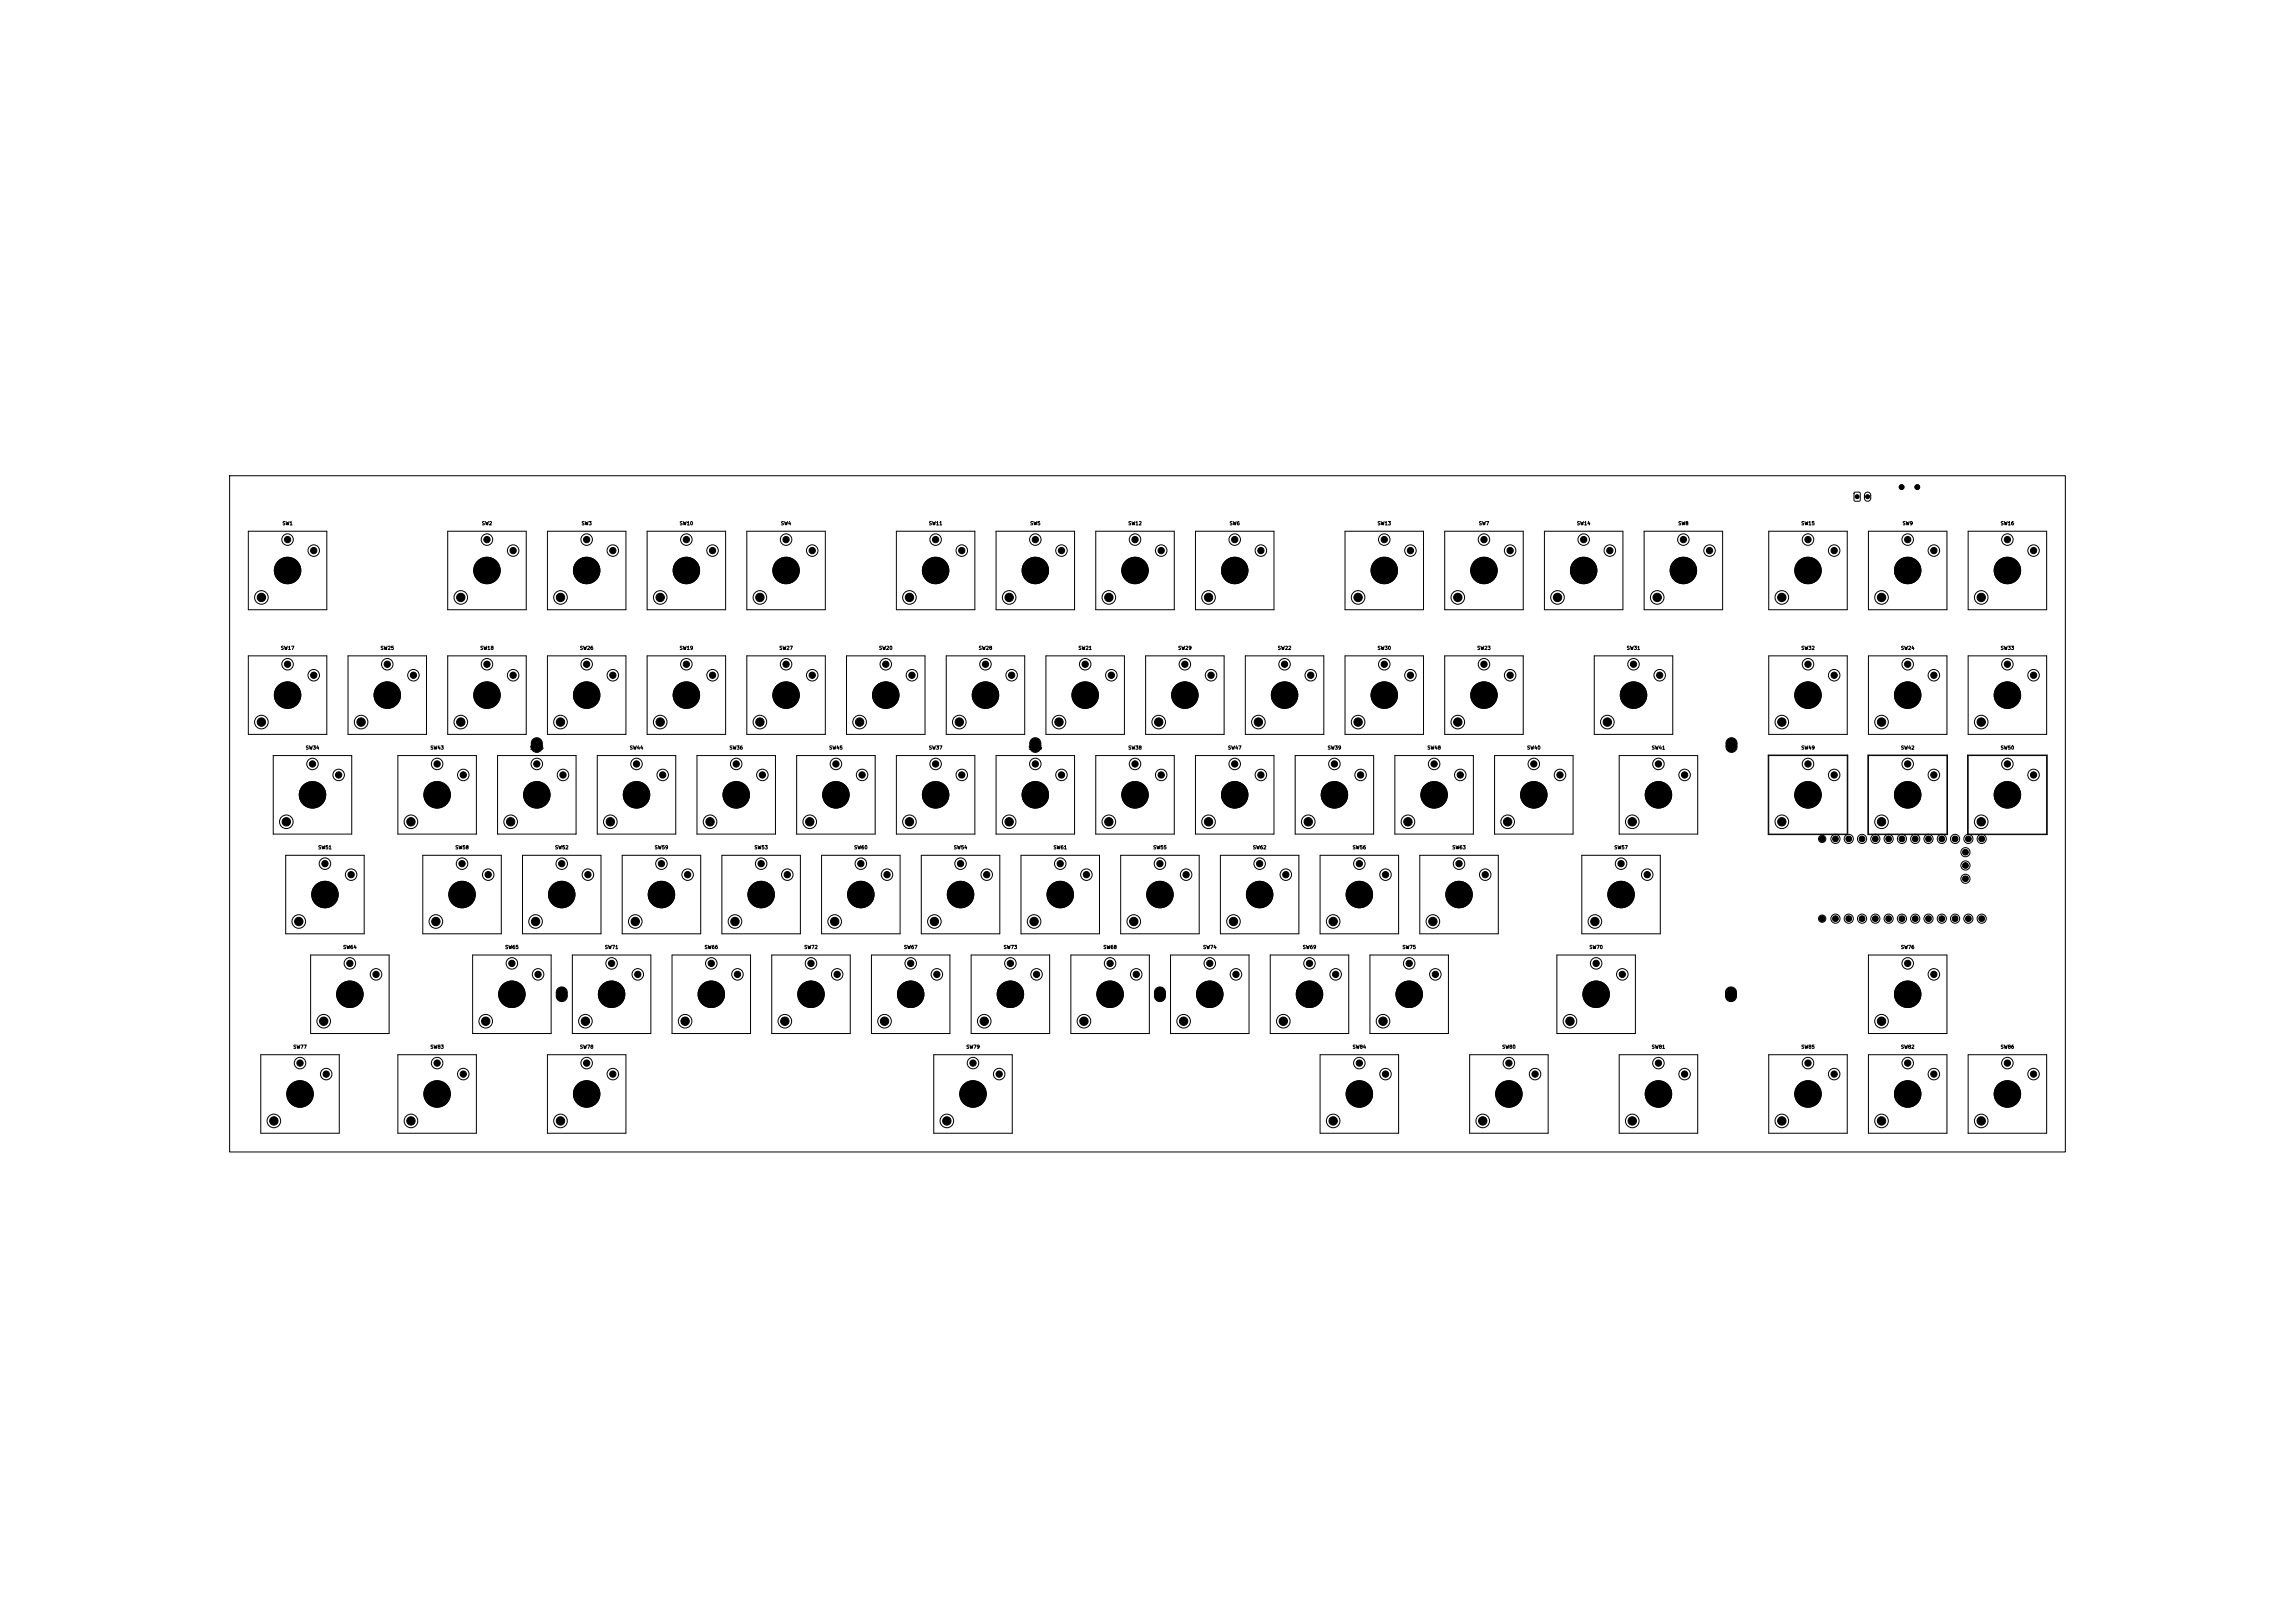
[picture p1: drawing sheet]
<svg xmlns="http://www.w3.org/2000/svg" width="297mm" height="210mm" viewBox="0 0 297 210" stroke-linecap="round" stroke-linejoin="round" font-family="sans-serif">
<defs><g id="words">
<g font-size=".5">
<text x="36.9" y="70.2">1</text>
<text x="40.3" y="71.6">2</text>
<text x="62.7" y="70.2">1</text>
<text x="66.1" y="71.6">2</text>
<text x="75.6" y="70.2">1</text>
<text x="79" y="71.6">2</text>
<text x="88.5" y="70.2">1</text>
<text x="91.9" y="71.6">2</text>
<text x="101.4" y="70.2">1</text>
<text x="104.8" y="71.6">2</text>
<text x="120.8" y="70.2">1</text>
<text x="124.2" y="71.6">2</text>
<text x="133.7" y="70.2">1</text>
<text x="137.1" y="71.6">2</text>
<text x="146.6" y="70.2">1</text>
<text x="150" y="71.6">2</text>
<text x="159.5" y="70.2">1</text>
<text x="162.9" y="71.6">2</text>
<text x="178.9" y="70.2">1</text>
<text x="182.2" y="71.6">2</text>
<text x="191.8" y="70.2">1</text>
<text x="195.1" y="71.6">2</text>
<text x="204.7" y="70.2">1</text>
<text x="208" y="71.6">2</text>
<text x="217.6" y="70.2">1</text>
<text x="220.9" y="71.6">2</text>
<text x="233.7" y="70.2">1</text>
<text x="237.1" y="71.6">2</text>
<text x="246.6" y="70.2">1</text>
<text x="250" y="71.6">2</text>
<text x="259.5" y="70.2">1</text>
<text x="262.9" y="71.6">2</text>
<text x="36.9" y="86.3">1</text>
<text x="40.3" y="87.7">2</text>
<text x="49.8" y="86.3">1</text>
<text x="53.2" y="87.7">2</text>
<text x="62.7" y="86.3">1</text>
<text x="66.1" y="87.7">2</text>
<text x="75.6" y="86.3">1</text>
<text x="79" y="87.7">2</text>
<text x="88.5" y="86.3">1</text>
<text x="91.9" y="87.7">2</text>
<text x="101.4" y="86.3">1</text>
<text x="104.8" y="87.7">2</text>
<text x="114.3" y="86.3">1</text>
<text x="117.7" y="87.7">2</text>
<text x="127.2" y="86.3">1</text>
<text x="130.6" y="87.7">2</text>
<text x="140.1" y="86.3">1</text>
<text x="143.5" y="87.7">2</text>
<text x="153.1" y="86.3">1</text>
<text x="156.4" y="87.7">2</text>
<text x="166" y="86.3">1</text>
<text x="169.3" y="87.7">2</text>
<text x="178.9" y="86.3">1</text>
<text x="182.2" y="87.7">2</text>
<text x="191.8" y="86.3">1</text>
<text x="195.1" y="87.7">2</text>
<text x="211.1" y="86.3">1</text>
<text x="214.5" y="87.7">2</text>
<text x="233.7" y="86.3">1</text>
<text x="237.1" y="87.7">2</text>
<text x="246.6" y="86.3">1</text>
<text x="250" y="87.7">2</text>
<text x="259.5" y="86.3">1</text>
<text x="262.9" y="87.7">2</text>
<text x="40.2" y="99.2">1</text>
<text x="43.5" y="100.7">2</text>
<text x="56.3" y="99.2">1</text>
<text x="59.7" y="100.7">2</text>
<text x="69.2" y="99.2">1</text>
<text x="72.6" y="100.7">2</text>
<text x="82.1" y="99.2">1</text>
<text x="85.5" y="100.7">2</text>
<text x="95" y="99.2">1</text>
<text x="98.4" y="100.7">2</text>
<text x="107.9" y="99.2">1</text>
<text x="111.3" y="100.7">2</text>
<text x="120.8" y="99.2">1</text>
<text x="124.2" y="100.7">2</text>
<text x="133.7" y="99.2">1</text>
<text x="137.1" y="100.7">2</text>
<text x="146.6" y="99.2">1</text>
<text x="150" y="100.7">2</text>
<text x="159.5" y="99.2">1</text>
<text x="162.9" y="100.7">2</text>
<text x="172.4" y="99.2">1</text>
<text x="175.8" y="100.7">2</text>
<text x="185.3" y="99.2">1</text>
<text x="188.7" y="100.7">2</text>
<text x="198.2" y="99.2">1</text>
<text x="201.6" y="100.7">2</text>
<text x="214.3" y="99.2">1</text>
<text x="217.7" y="100.7">2</text>
<text x="233.7" y="99.2">1</text>
<text x="237.1" y="100.7">2</text>
<text x="246.6" y="99.2">1</text>
<text x="250" y="100.7">2</text>
<text x="259.5" y="99.2">1</text>
<text x="262.9" y="100.7">2</text>
<text x="41.8" y="112.1">1</text>
<text x="45.2" y="113.6">2</text>
<text x="59.5" y="112.1">1</text>
<text x="62.9" y="113.6">2</text>
<text x="72.4" y="112.1">1</text>
<text x="75.8" y="113.6">2</text>
<text x="85.3" y="112.1">1</text>
<text x="88.7" y="113.6">2</text>
<text x="98.2" y="112.1">1</text>
<text x="101.6" y="113.6">2</text>
<text x="111.1" y="112.1">1</text>
<text x="114.5" y="113.6">2</text>
<text x="124" y="112.1">1</text>
<text x="127.4" y="113.6">2</text>
<text x="136.9" y="112.1">1</text>
<text x="140.3" y="113.6">2</text>
<text x="149.8" y="112.1">1</text>
<text x="153.2" y="113.6">2</text>
<text x="162.7" y="112.1">1</text>
<text x="166.1" y="113.6">2</text>
<text x="175.6" y="112.1">1</text>
<text x="179" y="113.6">2</text>
<text x="188.5" y="112.1">1</text>
<text x="191.9" y="113.6">2</text>
<text x="209.5" y="112.1">1</text>
<text x="212.9" y="113.6">2</text>
<text x="45" y="125">1</text>
<text x="66" y="125">1</text>
<text x="78.9" y="125">1</text>
<text x="91.8" y="125">1</text>
<text x="104.7" y="125">1</text>
<text x="117.6" y="125">1</text>
<text x="130.5" y="125">1</text>
<text x="143.4" y="125">1</text>
<text x="156.3" y="125">1</text>
<text x="169.2" y="125">1</text>
<text x="182.1" y="125">1</text>
<text x="206.3" y="125">1</text>
<text x="246.6" y="125">1</text>
<text x="48.4" y="126.5">2</text>
<text x="69.3" y="126.5">2</text>
<text x="82.2" y="126.5">2</text>
<text x="95.2" y="126.5">2</text>
<text x="108.1" y="126.5">2</text>
<text x="121" y="126.5">2</text>
<text x="133.9" y="126.5">2</text>
<text x="146.8" y="126.5">2</text>
<text x="159.7" y="126.5">2</text>
<text x="172.6" y="126.5">2</text>
<text x="185.5" y="126.5">2</text>
<text x="209.7" y="126.5">2</text>
<text x="250" y="126.5">2</text>
<text x="38.5" y="137.9">1</text>
<text x="56.3" y="137.9">1</text>
<text x="75.6" y="137.9">1</text>
<text x="125.6" y="137.9">1</text>
<text x="175.6" y="137.9">1</text>
<text x="195" y="137.9">1</text>
<text x="214.3" y="137.9">1</text>
<text x="233.7" y="137.9">1</text>
<text x="246.6" y="137.9">1</text>
<text x="259.5" y="137.9">1</text>
<text x="41.9" y="139.4">2</text>
<text x="59.7" y="139.4">2</text>
<text x="79" y="139.4">2</text>
<text x="129" y="139.4">2</text>
<text x="179" y="139.4">2</text>
<text x="198.4" y="139.4">2</text>
<text x="217.7" y="139.4">2</text>
<text x="237.1" y="139.4">2</text>
<text x="250" y="139.4">2</text>
<text x="262.9" y="139.4">2</text>
</g>
<g font-size=".4">
<text x="240.6" y="64.5" transform="rotate(-90 240.6 64.5)">1</text>
<text x="242" y="64.5" transform="rotate(-90 242 64.5)">2</text>
<text x="36.5" y="68.1">SW1</text>
<text x="62.3" y="68.1">SW2</text>
<text x="75.2" y="68.1">SW3</text>
<text x="87.9" y="68.1">SW10</text>
<text x="101" y="68.1">SW4</text>
<text x="120.2" y="68.1">SW11</text>
<text x="133.3" y="68.1">SW5</text>
<text x="146" y="68.1">SW12</text>
<text x="159.1" y="68.1">SW6</text>
<text x="178.2" y="68.1">SW13</text>
<text x="191.3" y="68.1">SW7</text>
<text x="204" y="68.1">SW14</text>
<text x="217.1" y="68.1">SW8</text>
<text x="233.1" y="68.1">SW15</text>
<text x="246.2" y="68.1">SW9</text>
<text x="258.9" y="68.1">SW16</text>
<text x="36.3" y="84.2">SW17</text>
<text x="49.2" y="84.2">SW25</text>
<text x="62.1" y="84.2">SW18</text>
<text x="75" y="84.2">SW26</text>
<text x="87.9" y="84.2">SW19</text>
<text x="100.8" y="84.2">SW27</text>
<text x="113.7" y="84.2">SW20</text>
<text x="126.6" y="84.2">SW28</text>
<text x="139.5" y="84.2">SW21</text>
<text x="152.4" y="84.2">SW29</text>
<text x="165.3" y="84.2">SW22</text>
<text x="178.2" y="84.2">SW30</text>
<text x="191.1" y="84.2">SW23</text>
<text x="210.5" y="84.2">SW31</text>
<text x="233.1" y="84.2">SW32</text>
<text x="246" y="84.2">SW24</text>
<text x="258.9" y="84.2">SW33</text>
<text x="39.5" y="97.1">SW34</text>
<text x="55.6" y="97.1">SW43</text>
<text x="68.5" y="97.1">SW35</text>
<text x="81.4" y="97.1">SW44</text>
<text x="94.4" y="97.1">SW36</text>
<text x="107.3" y="97.1">SW45</text>
<text x="120.2" y="97.1">SW37</text>
<text x="133.1" y="97.1">SW46</text>
<text x="146" y="97.1">SW38</text>
<text x="158.9" y="97.1">SW47</text>
<text x="171.8" y="97.1">SW39</text>
<text x="184.7" y="97.1">SW48</text>
<text x="197.6" y="97.1">SW40</text>
<text x="213.7" y="97.1">SW41</text>
<text x="233.1" y="97.1">SW49</text>
<text x="246" y="97.1">SW42</text>
<text x="258.9" y="97.1">SW50</text>
<text x="41.1" y="110">SW51</text>
<text x="58.9" y="110">SW58</text>
<text x="71.8" y="110">SW52</text>
<text x="84.7" y="110">SW59</text>
<text x="97.6" y="110">SW53</text>
<text x="110.5" y="110">SW60</text>
<text x="123.4" y="110">SW54</text>
<text x="136.3" y="110">SW61</text>
<text x="149.2" y="110">SW55</text>
<text x="162.1" y="110">SW62</text>
<text x="175" y="110">SW56</text>
<text x="187.9" y="110">SW63</text>
<text x="208.9" y="110">SW57</text>
<text x="237.3" y="108.9">1</text>
<text x="239" y="108.9">2</text>
<text x="240.7" y="108.9">3</text>
<text x="242.5" y="108.9">4</text>
<text x="244.2" y="108.9">5</text>
<text x="245.9" y="108.9">6</text>
<text x="247.6" y="108.9">7</text>
<text x="249.3" y="108.9">8</text>
<text x="251.1" y="108.9">9</text>
<text x="252.6" y="108.9">10</text>
<text x="253.9" y="110.6">25</text>
<text x="253.9" y="112.3">26</text>
<text x="254.3" y="108.9">11</text>
<text x="256" y="108.9">12</text>
<text x="237.1" y="119.2">24</text>
<text x="238.8" y="119.2">23</text>
<text x="240.6" y="119.2">22</text>
<text x="242.3" y="119.2">21</text>
<text x="244" y="119.2">20</text>
<text x="245.7" y="119.2">19</text>
<text x="247.4" y="119.2">18</text>
<text x="249.2" y="119.2">17</text>
<text x="250.9" y="119.2">16</text>
<text x="252.6" y="119.2">15</text>
<text x="253.9" y="114">27</text>
<text x="254.3" y="119.2">14</text>
<text x="256" y="119.2">13</text>
<text x="44.4" y="122.9">SW64</text>
<text x="65.3" y="122.9">SW65</text>
<text x="78.2" y="122.9">SW71</text>
<text x="91.1" y="122.9">SW66</text>
<text x="104" y="122.9">SW72</text>
<text x="116.9" y="122.9">SW67</text>
<text x="129.8" y="122.9">SW73</text>
<text x="142.7" y="122.9">SW68</text>
<text x="155.6" y="122.9">SW74</text>
<text x="168.5" y="122.9">SW69</text>
<text x="181.4" y="122.9">SW75</text>
<text x="205.6" y="122.9">SW70</text>
<text x="246" y="122.9">SW76</text>
<text x="37.9" y="135.8">SW77</text>
<text x="55.6" y="135.8">SW83</text>
<text x="75" y="135.8">SW78</text>
<text x="125" y="135.8">SW79</text>
<text x="175" y="135.8">SW84</text>
<text x="194.3" y="135.8">SW80</text>
<text x="213.7" y="135.8">SW81</text>
<text x="233.1" y="135.8">SW85</text>
<text x="246" y="135.8">SW82</text>
<text x="258.9" y="135.8">SW86</text>
</g>
<g font-size=".3">
<text x="235.5" y="108.8">28</text>
<text x="235.5" y="119.1">29</text>
</g>
</g></defs>
<g fill="none" stroke="#000" stroke-width=".13">
<path d="M29.7 61.6h237.6v87.5h-237.6zM32.1 68.7h10.2v10.2h-10.2zM57.9 68.7h10.2v10.2h-10.2zM70.8 68.7h10.2v10.2h-10.2zM83.7 68.7h10.2v10.2h-10.2zM96.6 68.7h10.2v10.2h-10.2zM116 68.7h10.2v10.2h-10.2zM128.9 68.7h10.2v10.2h-10.2zM141.8 68.7h10.2v10.2h-10.2zM154.7 68.7h10.2v10.2h-10.2zM174.1 68.7h10.1v10.2h-10.1zM187 68.7h10.1v10.2h-10.1z"/>
<path d="M199.9 68.7h10.1v10.2h-10.1zM212.8 68.7h10.1v10.2h-10.1zM228.9 68.7h10.2v10.2h-10.2zM240 63.7h.6l.1 .1v.9l-.1 .1-.5 .1-.2-.1zM241.4 63.8l.4-.1 .3 .2v.6l-.2 .3h-.3l-.3-.2v-.6zM241.8 68.7h10.2v10.2h-10.2zM254.7 68.7h10.2v10.2h-10.2zM32.1 84.9h10.2v10.1h-10.2zM35.4 97.8h10.1v10.1h-10.1zM45 84.9h10.2v10.1h-10.2zM51.5 97.8h10.1v10.1h-10.1zM57.9 84.9h10.2v10.1h-10.2z"/>
<path d="M64.4 97.8h10.2v10.1h-10.2zM69 95.7a.71 .71 0 0 1 .7-.2 .71 .71 0 0 1 .5 .7v.4a.71 .71 0 0 1-.7 .8 .71 .71 0 0 1-.7-.8v-.6zM70.8 84.9h10.2v10.1h-10.2zM77.3 97.8h10.2v10.1h-10.2zM83.7 84.9h10.2v10.1h-10.2zM90.2 97.8h10.2v10.1h-10.2zM96.6 84.9h10.2v10.1h-10.2zM103.1 97.8h10.2v10.1h-10.2zM109.5 84.9h10.2v10.1h-10.2zM116 97.8h10.2v10.1h-10.2zM122.5 84.9h10.1v10.1h-10.1zM128.9 97.8h10.2v10.1h-10.2z"/>
<path d="M133.5 95.7a.71 .71 0 0 1 .8-.2 .71 .71 0 0 1 .4 .7v.4a.71 .71 0 0 1-.7 .8 .71 .71 0 0 1-.7-.8v-.6zM135.4 84.9h10.1v10.1h-10.1zM141.8 97.8h10.2v10.1h-10.2zM148.3 84.9h10.1v10.1h-10.1zM154.7 97.8h10.2v10.1h-10.2zM161.2 84.9h10.1v10.1h-10.1zM167.6 97.8h10.2v10.1h-10.2zM174.1 84.9h10.1v10.1h-10.1zM180.5 97.8h10.2v10.1h-10.2zM187 84.9h10.1v10.1h-10.1zM193.4 97.8h10.2v10.1h-10.2zM206.3 84.9h10.2v10.1h-10.2z"/>
<path d="M209.5 97.8h10.2v10.1h-10.2zM223.6 95.7a.71 .71 0 0 1 .8-.2 .71 .71 0 0 1 .4 .7v.4a.71 .71 0 0 1-.7 .8 .71 .71 0 0 1-.7-.8v-.6zM228.8 97.7h10.3v10.3h-10.3zM228.9 97.8h10.2v10.1h-10.2zM228.9 84.9h10.2v10.1h-10.2zM241.7 97.7h10.3v10.3h-10.3zM241.8 97.8h10.2v10.1h-10.2zM241.8 84.9h10.2v10.1h-10.2zM254.6 97.7h10.3v10.3h-10.3zM254.7 97.8h10.2v10.1h-10.2zM254.7 84.9h10.2v10.1h-10.2zM37 110.7h10.1v10.1h-10.1z"/>
<path d="M54.7 110.7h10.2v10.1h-10.2zM67.6 110.7h10.2v10.1h-10.2zM80.5 110.7h10.2v10.1h-10.2zM93.4 110.7h10.2v10.1h-10.2zM106.3 110.7h10.2v10.1h-10.2zM119.2 110.7h10.2v10.1h-10.2zM132.1 110.7h10.2v10.1h-10.2zM145 110.7h10.2v10.1h-10.2zM157.9 110.7h10.2v10.1h-10.2zM170.8 110.7h10.2v10.1h-10.2zM183.7 110.7h10.2v10.1h-10.2zM204.7 110.7h10.2v10.1h-10.2z"/>
<path d="M33.7 136.5h10.2v10.1h-10.2zM40.2 123.6h10.2v10.1h-10.2zM51.5 136.5h10.1v10.1h-10.1zM61.2 123.6h10.1v10.1h-10.1zM70.8 136.5h10.2v10.1h-10.2zM72.2 127.9a.71 .71 0 0 1 .8-.1 .71 .71 0 0 1 .4 .6v.5a.71 .71 0 0 1-.7 .7 .71 .71 0 0 1-.7-.7v-.6zM74.1 123.6h10.1v10.1h-10.1zM87 123.6h10.1v10.1h-10.1zM99.9 123.6h10.1v10.1h-10.1zM112.8 123.6h10.1v10.1h-10.1zM120.8 136.5h10.2v10.1h-10.2zM125.7 123.6h10.1v10.1h-10.1z"/>
<path d="M138.6 123.6h10.1v10.1h-10.1zM149.6 127.9a.71 .71 0 0 1 .8-.1 .71 .71 0 0 1 .4 .6v.5a.71 .71 0 0 1-.7 .7 .71 .71 0 0 1-.7-.7v-.6zM151.5 123.6h10.1v10.1h-10.1zM164.4 123.6h10.1v10.1h-10.1zM170.8 136.5h10.2v10.1h-10.2zM177.3 123.6h10.1v10.1h-10.1zM190.2 136.5h10.1v10.1h-10.1zM201.5 123.6h10.1v10.1h-10.1zM209.5 136.5h10.2v10.1h-10.2zM223.5 127.9a.71 .71 0 0 1 .8-.1 .71 .71 0 0 1 .4 .6v.5a.71 .71 0 0 1-.7 .7 .71 .71 0 0 1-.7-.7v-.6zM228.9 136.5h10.2v10.1h-10.2zM241.8 123.6h10.2v10.1h-10.2z"/>
<path d="M241.8 136.5h10.2v10.1h-10.2zM254.7 136.5h10.2v10.1h-10.2z"/>
<circle cx="33.8" cy="77.3" r=".88"/>
<circle cx="37.2" cy="69.8" r=".74"/>
<circle cx="37.2" cy="73.8" r="1.71"/>
<circle cx="40.6" cy="71.2" r=".75"/>
<circle cx="59.6" cy="77.3" r=".88"/>
<circle cx="63" cy="73.8" r="1.71"/>
<circle cx="63" cy="69.8" r=".74"/>
<circle cx="66.4" cy="71.2" r=".74"/>
<circle cx="72.5" cy="77.3" r=".88"/>
<circle cx="75.9" cy="73.8" r="1.71"/>
<circle cx="75.9" cy="69.8" r=".74"/>
<circle cx="79.3" cy="71.2" r=".74"/>
<circle cx="85.4" cy="77.3" r=".88"/>
<circle cx="88.8" cy="73.8" r="1.71"/>
<circle cx="88.8" cy="69.8" r=".74"/>
<circle cx="92.2" cy="71.2" r=".74"/>
<circle cx="98.3" cy="77.3" r=".88"/>
<circle cx="101.7" cy="69.8" r=".74"/>
<circle cx="101.7" cy="73.8" r="1.71"/>
<circle cx="105.1" cy="71.2" r=".75"/>
<circle cx="117.7" cy="77.3" r=".88"/>
<circle cx="121.1" cy="73.8" r="1.71"/>
<circle cx="121.1" cy="69.8" r=".74"/>
<circle cx="124.5" cy="71.2" r=".74"/>
<circle cx="130.6" cy="77.3" r=".88"/>
<circle cx="134" cy="73.8" r="1.71"/>
<circle cx="134" cy="69.8" r=".74"/>
<circle cx="137.4" cy="71.2" r=".74"/>
<circle cx="143.5" cy="77.3" r=".88"/>
<circle cx="146.9" cy="73.8" r="1.71"/>
<circle cx="146.9" cy="69.8" r=".74"/>
<circle cx="150.3" cy="71.2" r=".74"/>
<circle cx="156.4" cy="77.3" r=".88"/>
<circle cx="159.8" cy="69.8" r=".74"/>
<circle cx="159.8" cy="73.8" r="1.71"/>
<circle cx="163.2" cy="71.2" r=".75"/>
<circle cx="175.8" cy="77.3" r=".88"/>
<circle cx="179.1" cy="73.8" r="1.71"/>
<circle cx="179.1" cy="69.8" r=".74"/>
<circle cx="182.5" cy="71.2" r=".74"/>
<circle cx="188.7" cy="77.3" r=".88"/>
<circle cx="192" cy="73.8" r="1.71"/>
<circle cx="192" cy="69.8" r=".74"/>
<circle cx="195.4" cy="71.2" r=".74"/>
<circle cx="201.6" cy="77.3" r=".88"/>
<circle cx="204.9" cy="73.8" r="1.71"/>
<circle cx="204.9" cy="69.8" r=".74"/>
<circle cx="208.3" cy="71.2" r=".74"/>
<circle cx="214.5" cy="77.3" r=".88"/>
<circle cx="217.8" cy="73.8" r="1.71"/>
<circle cx="217.8" cy="69.8" r=".74"/>
<circle cx="221.2" cy="71.2" r=".74"/>
<circle cx="230.6" cy="77.3" r=".88"/>
<circle cx="234" cy="69.8" r=".74"/>
<circle cx="234" cy="73.8" r="1.71"/>
<circle cx="237.4" cy="71.2" r=".75"/>
<circle cx="243.5" cy="77.3" r=".88"/>
<circle cx="246.1" cy="63" r=".3"/>
<circle cx="246.9" cy="73.8" r="1.71"/>
<circle cx="246.9" cy="69.8" r=".74"/>
<circle cx="248.1" cy="63" r=".3"/>
<circle cx="250.3" cy="71.2" r=".75"/>
<circle cx="256.4" cy="77.3" r=".88"/>
<circle cx="259.8" cy="69.8" r=".75"/>
<circle cx="259.8" cy="73.8" r="1.71"/>
<circle cx="263.2" cy="71.2" r=".75"/>
<circle cx="33.8" cy="93.4" r=".88"/>
<circle cx="37.2" cy="89.9" r="1.71"/>
<circle cx="37.2" cy="85.9" r=".74"/>
<circle cx="40.4" cy="98.9" r=".74"/>
<circle cx="40.6" cy="87.4" r=".75"/>
<circle cx="46.7" cy="93.4" r=".88"/>
<circle cx="50.1" cy="89.9" r="1.71"/>
<circle cx="50.1" cy="85.9" r=".74"/>
<circle cx="53.5" cy="87.4" r=".75"/>
<circle cx="56.6" cy="98.9" r=".75"/>
<circle cx="59.6" cy="93.4" r=".88"/>
<circle cx="63" cy="89.9" r="1.71"/>
<circle cx="63" cy="85.9" r=".74"/>
<circle cx="66.4" cy="87.4" r=".74"/>
<circle cx="69.5" cy="98.9" r=".74"/>
<circle cx="72.5" cy="93.4" r=".88"/>
<circle cx="75.9" cy="89.9" r="1.71"/>
<circle cx="75.9" cy="85.9" r=".74"/>
<circle cx="79.3" cy="87.4" r=".74"/>
<circle cx="82.4" cy="98.9" r=".74"/>
<circle cx="85.4" cy="93.4" r=".88"/>
<circle cx="88.8" cy="89.9" r="1.71"/>
<circle cx="88.8" cy="85.9" r=".75"/>
<circle cx="92.2" cy="87.4" r=".74"/>
<circle cx="95.3" cy="98.9" r=".74"/>
<circle cx="98.3" cy="93.4" r=".88"/>
<circle cx="101.7" cy="85.9" r=".75"/>
<circle cx="101.7" cy="89.9" r="1.71"/>
<circle cx="105.1" cy="87.4" r=".74"/>
<circle cx="108.2" cy="98.9" r=".74"/>
<circle cx="111.2" cy="93.4" r=".88"/>
<circle cx="114.6" cy="85.9" r=".75"/>
<circle cx="114.6" cy="89.9" r="1.71"/>
<circle cx="118" cy="87.4" r=".74"/>
<circle cx="121.1" cy="98.9" r=".74"/>
<circle cx="124.1" cy="93.4" r=".88"/>
<circle cx="127.5" cy="89.9" r="1.71"/>
<circle cx="127.5" cy="85.9" r=".74"/>
<circle cx="130.9" cy="87.4" r=".74"/>
<circle cx="134" cy="98.9" r=".74"/>
<circle cx="137" cy="93.4" r=".88"/>
<circle cx="140.4" cy="89.9" r="1.71"/>
<circle cx="140.4" cy="85.9" r=".74"/>
<circle cx="143.8" cy="87.4" r=".74"/>
<circle cx="146.9" cy="98.9" r=".75"/>
<circle cx="150" cy="93.4" r=".88"/>
<circle cx="153.3" cy="89.9" r="1.71"/>
<circle cx="153.3" cy="85.9" r=".74"/>
<circle cx="156.7" cy="87.4" r=".74"/>
<circle cx="159.8" cy="98.9" r=".75"/>
<circle cx="162.9" cy="93.4" r=".88"/>
<circle cx="166.2" cy="89.9" r="1.71"/>
<circle cx="166.2" cy="85.9" r=".74"/>
<circle cx="169.6" cy="87.4" r=".75"/>
<circle cx="172.7" cy="98.9" r=".75"/>
<circle cx="175.8" cy="93.4" r=".88"/>
<circle cx="179.1" cy="89.9" r="1.71"/>
<circle cx="179.1" cy="85.9" r=".74"/>
<circle cx="182.5" cy="87.4" r=".74"/>
<circle cx="185.6" cy="98.9" r=".74"/>
<circle cx="188.7" cy="93.4" r=".88"/>
<circle cx="192" cy="89.9" r="1.71"/>
<circle cx="192" cy="85.9" r=".74"/>
<circle cx="195.4" cy="87.4" r=".74"/>
<circle cx="198.5" cy="98.9" r=".74"/>
<circle cx="208" cy="93.4" r=".88"/>
<circle cx="211.4" cy="89.9" r="1.71"/>
<circle cx="211.4" cy="85.9" r=".74"/>
<circle cx="214.6" cy="98.9" r=".74"/>
<circle cx="214.8" cy="87.4" r=".74"/>
<circle cx="230.6" cy="93.4" r=".88"/>
<circle cx="234" cy="89.9" r="1.71"/>
<circle cx="234" cy="85.9" r=".74"/>
<circle cx="234" cy="98.9" r=".74"/>
<circle cx="237.4" cy="87.4" r=".74"/>
<circle cx="243.5" cy="93.4" r=".88"/>
<circle cx="246.9" cy="89.9" r="1.71"/>
<circle cx="246.9" cy="85.9" r=".74"/>
<circle cx="246.9" cy="98.9" r=".74"/>
<circle cx="250.3" cy="87.4" r=".74"/>
<circle cx="256.4" cy="93.4" r=".88"/>
<circle cx="259.8" cy="85.9" r=".75"/>
<circle cx="259.8" cy="98.9" r=".75"/>
<circle cx="259.8" cy="89.9" r="1.71"/>
<circle cx="263.2" cy="87.4" r=".75"/>
<circle cx="37.1" cy="106.3" r=".88"/>
<circle cx="38.7" cy="119.2" r=".88"/>
<circle cx="40.4" cy="102.8" r="1.71"/>
<circle cx="42.1" cy="115.8" r="1.71"/>
<circle cx="42.1" cy="111.8" r=".74"/>
<circle cx="43.8" cy="100.3" r=".74"/>
<circle cx="45.4" cy="113.2" r=".75"/>
<circle cx="53.2" cy="106.3" r=".88"/>
<circle cx="56.4" cy="119.2" r=".88"/>
<circle cx="56.6" cy="102.8" r="1.71"/>
<circle cx="59.8" cy="115.8" r="1.71"/>
<circle cx="59.8" cy="111.8" r=".74"/>
<circle cx="60" cy="100.3" r=".74"/>
<circle cx="63.2" cy="113.2" r=".75"/>
<circle cx="66.1" cy="106.3" r=".88"/>
<circle cx="69.3" cy="119.2" r=".88"/>
<circle cx="69.5" cy="102.8" r="1.71"/>
<circle cx="72.7" cy="115.8" r="1.71"/>
<circle cx="72.7" cy="111.8" r=".74"/>
<circle cx="72.9" cy="100.3" r=".74"/>
<circle cx="76.1" cy="113.2" r=".75"/>
<circle cx="79" cy="106.3" r=".88"/>
<circle cx="82.2" cy="119.2" r=".88"/>
<circle cx="82.4" cy="102.8" r="1.71"/>
<circle cx="85.6" cy="115.8" r="1.71"/>
<circle cx="85.6" cy="111.8" r=".74"/>
<circle cx="85.8" cy="100.3" r=".75"/>
<circle cx="89" cy="113.2" r=".74"/>
<circle cx="91.9" cy="106.3" r=".88"/>
<circle cx="95.1" cy="119.2" r=".88"/>
<circle cx="95.3" cy="102.8" r="1.71"/>
<circle cx="98.5" cy="115.8" r="1.71"/>
<circle cx="98.5" cy="111.8" r=".74"/>
<circle cx="98.7" cy="100.3" r=".75"/>
<circle cx="101.9" cy="113.2" r=".74"/>
<circle cx="104.8" cy="106.3" r=".88"/>
<circle cx="108" cy="119.2" r=".88"/>
<circle cx="108.2" cy="102.8" r="1.71"/>
<circle cx="111.4" cy="115.8" r="1.71"/>
<circle cx="111.4" cy="111.8" r=".74"/>
<circle cx="111.6" cy="100.3" r=".75"/>
<circle cx="114.8" cy="113.2" r=".74"/>
<circle cx="117.7" cy="106.3" r=".88"/>
<circle cx="120.9" cy="119.2" r=".88"/>
<circle cx="121.1" cy="102.8" r="1.71"/>
<circle cx="124.3" cy="115.8" r="1.71"/>
<circle cx="124.3" cy="111.8" r=".75"/>
<circle cx="124.5" cy="100.3" r=".74"/>
<circle cx="127.7" cy="113.2" r=".74"/>
<circle cx="130.6" cy="106.3" r=".88"/>
<circle cx="133.8" cy="119.2" r=".88"/>
<circle cx="134" cy="102.8" r="1.71"/>
<circle cx="137.2" cy="111.8" r=".75"/>
<circle cx="137.2" cy="115.8" r="1.71"/>
<circle cx="137.4" cy="100.3" r=".74"/>
<circle cx="140.6" cy="113.2" r=".74"/>
<circle cx="143.5" cy="106.3" r=".88"/>
<circle cx="146.7" cy="119.2" r=".88"/>
<circle cx="146.9" cy="102.8" r="1.71"/>
<circle cx="150.1" cy="111.8" r=".75"/>
<circle cx="150.1" cy="115.8" r="1.71"/>
<circle cx="150.3" cy="100.3" r=".74"/>
<circle cx="153.5" cy="113.2" r=".74"/>
<circle cx="156.4" cy="106.3" r=".88"/>
<circle cx="159.6" cy="119.2" r=".88"/>
<circle cx="159.8" cy="102.8" r="1.71"/>
<circle cx="163" cy="115.8" r="1.71"/>
<circle cx="163" cy="111.8" r=".74"/>
<circle cx="163.2" cy="100.3" r=".74"/>
<circle cx="166.4" cy="113.2" r=".74"/>
<circle cx="169.3" cy="106.3" r=".88"/>
<circle cx="172.5" cy="119.2" r=".88"/>
<circle cx="172.7" cy="102.8" r="1.71"/>
<circle cx="175.9" cy="115.8" r="1.71"/>
<circle cx="175.9" cy="111.8" r=".74"/>
<circle cx="176.1" cy="100.3" r=".74"/>
<circle cx="179.3" cy="113.2" r=".75"/>
<circle cx="182.2" cy="106.3" r=".88"/>
<circle cx="185.4" cy="119.2" r=".88"/>
<circle cx="185.6" cy="102.8" r="1.71"/>
<circle cx="188.8" cy="115.8" r="1.71"/>
<circle cx="188.8" cy="111.8" r=".74"/>
<circle cx="189" cy="100.3" r=".74"/>
<circle cx="192.2" cy="113.2" r=".75"/>
<circle cx="195.1" cy="106.3" r=".88"/>
<circle cx="198.5" cy="102.8" r="1.71"/>
<circle cx="201.9" cy="100.3" r=".75"/>
<circle cx="206.4" cy="119.2" r=".88"/>
<circle cx="209.8" cy="115.8" r="1.71"/>
<circle cx="209.8" cy="111.8" r=".75"/>
<circle cx="211.2" cy="106.3" r=".88"/>
<circle cx="213.2" cy="113.2" r=".74"/>
<circle cx="214.6" cy="102.8" r="1.71"/>
<circle cx="218" cy="100.3" r=".74"/>
<circle cx="230.6" cy="106.3" r=".88"/>
<circle cx="234" cy="102.8" r="1.71"/>
<circle cx="235.8" cy="108.5" r=".47"/>
<circle cx="235.8" cy="118.9" r=".47"/>
<circle cx="237.4" cy="100.3" r=".75"/>
<circle cx="237.5" cy="108.5" r=".59"/>
<circle cx="237.5" cy="118.9" r=".59"/>
<circle cx="239.3" cy="108.5" r=".59"/>
<circle cx="239.3" cy="118.9" r=".59"/>
<circle cx="241" cy="108.5" r=".59"/>
<circle cx="241" cy="118.9" r=".59"/>
<circle cx="242.7" cy="108.5" r=".59"/>
<circle cx="242.7" cy="118.9" r=".59"/>
<circle cx="243.5" cy="106.3" r=".88"/>
<circle cx="244.4" cy="108.5" r=".59"/>
<circle cx="244.4" cy="118.9" r=".59"/>
<circle cx="246.1" cy="108.5" r=".59"/>
<circle cx="246.1" cy="118.9" r=".59"/>
<circle cx="246.9" cy="102.8" r="1.71"/>
<circle cx="247.9" cy="108.5" r=".59"/>
<circle cx="247.9" cy="118.9" r=".59"/>
<circle cx="249.6" cy="108.5" r=".59"/>
<circle cx="249.6" cy="118.9" r=".59"/>
<circle cx="250.3" cy="100.3" r=".74"/>
<circle cx="251.3" cy="108.5" r=".59"/>
<circle cx="251.3" cy="118.9" r=".59"/>
<circle cx="253" cy="108.5" r=".59"/>
<circle cx="253" cy="118.9" r=".59"/>
<circle cx="254.4" cy="112" r=".59"/>
<circle cx="254.4" cy="113.7" r=".59"/>
<circle cx="254.4" cy="110.3" r=".59"/>
<circle cx="254.7" cy="108.5" r=".59"/>
<circle cx="254.7" cy="118.9" r=".59"/>
<circle cx="256.4" cy="106.3" r=".88"/>
<circle cx="256.5" cy="108.5" r=".59"/>
<circle cx="256.5" cy="118.9" r=".59"/>
<circle cx="259.8" cy="102.8" r="1.71"/>
<circle cx="263.2" cy="100.3" r=".75"/>
<circle cx="38.8" cy="137.6" r=".75"/>
<circle cx="41.9" cy="132.1" r=".88"/>
<circle cx="42.2" cy="139" r=".74"/>
<circle cx="45.3" cy="128.7" r="1.71"/>
<circle cx="45.3" cy="124.7" r=".75"/>
<circle cx="48.7" cy="126.1" r=".74"/>
<circle cx="56.6" cy="137.6" r=".75"/>
<circle cx="60" cy="139" r=".74"/>
<circle cx="62.9" cy="132.1" r=".88"/>
<circle cx="66.2" cy="124.7" r=".75"/>
<circle cx="66.2" cy="128.7" r="1.71"/>
<circle cx="69.6" cy="126.1" r=".74"/>
<circle cx="75.8" cy="132.1" r=".88"/>
<circle cx="75.9" cy="137.6" r=".74"/>
<circle cx="79.1" cy="124.7" r=".75"/>
<circle cx="79.1" cy="128.7" r="1.71"/>
<circle cx="79.3" cy="139" r=".74"/>
<circle cx="82.5" cy="126.1" r=".74"/>
<circle cx="88.7" cy="132.1" r=".88"/>
<circle cx="92.1" cy="128.7" r="1.71"/>
<circle cx="92.1" cy="124.7" r=".74"/>
<circle cx="95.4" cy="126.1" r=".74"/>
<circle cx="101.6" cy="132.1" r=".88"/>
<circle cx="105" cy="128.7" r="1.71"/>
<circle cx="105" cy="124.7" r=".74"/>
<circle cx="108.3" cy="126.1" r=".75"/>
<circle cx="114.5" cy="132.1" r=".88"/>
<circle cx="117.9" cy="128.7" r="1.71"/>
<circle cx="117.9" cy="124.7" r=".74"/>
<circle cx="121.2" cy="126.1" r=".75"/>
<circle cx="125.9" cy="137.6" r=".74"/>
<circle cx="127.4" cy="132.1" r=".88"/>
<circle cx="129.3" cy="139" r=".75"/>
<circle cx="130.8" cy="128.7" r="1.71"/>
<circle cx="130.8" cy="124.7" r=".74"/>
<circle cx="134.1" cy="126.1" r=".75"/>
<circle cx="140.3" cy="132.1" r=".88"/>
<circle cx="143.7" cy="128.7" r="1.71"/>
<circle cx="143.7" cy="124.7" r=".75"/>
<circle cx="147" cy="126.1" r=".75"/>
<circle cx="153.2" cy="132.1" r=".88"/>
<circle cx="156.6" cy="128.7" r="1.71"/>
<circle cx="156.6" cy="124.7" r=".75"/>
<circle cx="159.9" cy="126.1" r=".74"/>
<circle cx="166.1" cy="132.1" r=".88"/>
<circle cx="169.5" cy="128.7" r="1.71"/>
<circle cx="169.5" cy="124.7" r=".75"/>
<circle cx="172.9" cy="126.1" r=".74"/>
<circle cx="175.9" cy="137.6" r=".74"/>
<circle cx="179" cy="132.1" r=".88"/>
<circle cx="179.3" cy="139" r=".75"/>
<circle cx="182.4" cy="128.7" r="1.71"/>
<circle cx="182.4" cy="124.7" r=".75"/>
<circle cx="185.8" cy="126.1" r=".74"/>
<circle cx="195.3" cy="137.6" r=".75"/>
<circle cx="198.7" cy="139" r=".75"/>
<circle cx="203.2" cy="132.1" r=".88"/>
<circle cx="206.6" cy="128.7" r="1.71"/>
<circle cx="206.6" cy="124.7" r=".74"/>
<circle cx="209.9" cy="126.1" r=".75"/>
<circle cx="214.6" cy="137.6" r=".74"/>
<circle cx="218" cy="139" r=".74"/>
<circle cx="234" cy="137.6" r=".74"/>
<circle cx="237.4" cy="139" r=".75"/>
<circle cx="243.5" cy="132.1" r=".88"/>
<circle cx="246.9" cy="128.7" r="1.71"/>
<circle cx="246.9" cy="137.6" r=".74"/>
<circle cx="246.9" cy="124.7" r=".74"/>
<circle cx="250.3" cy="126.1" r=".75"/>
<circle cx="250.3" cy="139" r=".75"/>
<circle cx="259.8" cy="137.6" r=".75"/>
<circle cx="263.2" cy="139" r=".75"/>
<circle cx="35.4" cy="145" r=".88"/>
<circle cx="38.8" cy="141.6" r="1.71"/>
<circle cx="53.2" cy="145" r=".88"/>
<circle cx="56.6" cy="141.6" r="1.71"/>
<circle cx="72.5" cy="145" r=".88"/>
<circle cx="75.9" cy="141.6" r="1.71"/>
<circle cx="122.5" cy="145" r=".88"/>
<circle cx="125.9" cy="141.6" r="1.71"/>
<circle cx="172.5" cy="145" r=".88"/>
<circle cx="175.9" cy="141.6" r="1.71"/>
<circle cx="191.9" cy="145" r=".88"/>
<circle cx="195.3" cy="141.6" r="1.71"/>
<circle cx="211.2" cy="145" r=".88"/>
<circle cx="214.6" cy="141.6" r="1.71"/>
<circle cx="230.6" cy="145" r=".88"/>
<circle cx="234" cy="141.6" r="1.71"/>
<circle cx="243.5" cy="145" r=".88"/>
<circle cx="246.9" cy="141.6" r="1.71"/>
<circle cx="256.4" cy="145" r=".88"/>
<circle cx="259.8" cy="141.6" r="1.71"/>
</g>
<g fill="#000" stroke="#000" stroke-width=".13">
<circle cx="33.8" cy="77.3" r=".54"/>
<circle cx="37.2" cy="73.8" r="1.71"/>
<circle cx="37.2" cy="69.8" r=".41"/>
<circle cx="40.6" cy="71.2" r=".41"/>
<circle cx="59.6" cy="77.3" r=".54"/>
<circle cx="63" cy="73.8" r="1.71"/>
<circle cx="63" cy="69.8" r=".41"/>
<circle cx="66.4" cy="71.2" r=".41"/>
<circle cx="72.5" cy="77.3" r=".54"/>
<circle cx="75.9" cy="73.8" r="1.71"/>
<circle cx="75.9" cy="69.8" r=".41"/>
<circle cx="79.3" cy="71.2" r=".41"/>
<circle cx="85.4" cy="77.3" r=".54"/>
<circle cx="88.8" cy="73.8" r="1.71"/>
<circle cx="88.8" cy="69.8" r=".41"/>
<circle cx="92.2" cy="71.2" r=".41"/>
<circle cx="98.3" cy="77.3" r=".54"/>
<circle cx="101.7" cy="73.8" r="1.71"/>
<circle cx="101.7" cy="69.8" r=".41"/>
<circle cx="105.1" cy="71.2" r=".41"/>
<circle cx="117.7" cy="77.3" r=".54"/>
<circle cx="121.1" cy="73.8" r="1.71"/>
<circle cx="121.1" cy="69.8" r=".41"/>
<circle cx="124.5" cy="71.2" r=".41"/>
<circle cx="130.6" cy="77.3" r=".54"/>
<circle cx="134" cy="73.8" r="1.71"/>
<circle cx="134" cy="69.8" r=".41"/>
<circle cx="137.4" cy="71.2" r=".41"/>
<circle cx="143.5" cy="77.3" r=".54"/>
<circle cx="146.9" cy="73.8" r="1.71"/>
<circle cx="146.9" cy="69.8" r=".41"/>
<circle cx="150.3" cy="71.2" r=".41"/>
<circle cx="156.4" cy="77.3" r=".54"/>
<circle cx="159.8" cy="73.8" r="1.71"/>
<circle cx="159.8" cy="69.8" r=".41"/>
<circle cx="163.2" cy="71.2" r=".41"/>
<circle cx="175.8" cy="77.3" r=".54"/>
<circle cx="179.1" cy="73.8" r="1.71"/>
<circle cx="179.1" cy="69.8" r=".41"/>
<circle cx="182.5" cy="71.2" r=".41"/>
<circle cx="188.7" cy="77.3" r=".54"/>
<circle cx="192" cy="73.8" r="1.71"/>
<circle cx="192" cy="69.8" r=".41"/>
<circle cx="195.4" cy="71.2" r=".41"/>
<circle cx="201.6" cy="77.3" r=".54"/>
<circle cx="204.9" cy="73.8" r="1.71"/>
<circle cx="204.9" cy="69.8" r=".41"/>
<circle cx="208.3" cy="71.2" r=".41"/>
<circle cx="214.5" cy="77.3" r=".54"/>
<circle cx="217.8" cy="73.8" r="1.71"/>
<circle cx="217.8" cy="69.8" r=".41"/>
<circle cx="221.2" cy="71.2" r=".41"/>
<circle cx="230.6" cy="77.3" r=".54"/>
<circle cx="234" cy="73.8" r="1.71"/>
<circle cx="234" cy="69.8" r=".41"/>
<circle cx="237.4" cy="71.2" r=".41"/>
<circle cx="240.3" cy="64.3" r=".25"/>
<circle cx="241.7" cy="64.3" r=".25"/>
<circle cx="243.5" cy="77.3" r=".54"/>
<circle cx="246.1" cy="63" r=".3"/>
<circle cx="246.9" cy="73.8" r="1.71"/>
<circle cx="246.9" cy="69.8" r=".41"/>
<circle cx="248.1" cy="63" r=".3"/>
<circle cx="250.3" cy="71.2" r=".41"/>
<circle cx="256.4" cy="77.3" r=".54"/>
<circle cx="259.8" cy="73.8" r="1.71"/>
<circle cx="259.8" cy="69.8" r=".41"/>
<circle cx="263.2" cy="71.2" r=".41"/>
<circle cx="33.8" cy="93.4" r=".54"/>
<circle cx="37.2" cy="89.9" r="1.71"/>
<circle cx="37.2" cy="85.9" r=".41"/>
<circle cx="40.4" cy="98.9" r=".41"/>
<circle cx="40.6" cy="87.4" r=".41"/>
<circle cx="46.7" cy="93.4" r=".54"/>
<circle cx="50.1" cy="89.9" r="1.71"/>
<circle cx="50.1" cy="85.9" r=".41"/>
<circle cx="53.5" cy="87.4" r=".41"/>
<circle cx="56.6" cy="98.9" r=".41"/>
<circle cx="59.6" cy="93.4" r=".54"/>
<circle cx="63" cy="89.9" r="1.71"/>
<circle cx="63" cy="85.9" r=".41"/>
<circle cx="66.4" cy="87.4" r=".41"/>
<circle cx="69.5" cy="98.9" r=".41"/>
<circle cx="72.5" cy="93.4" r=".54"/>
<circle cx="75.9" cy="89.9" r="1.71"/>
<circle cx="75.9" cy="85.9" r=".41"/>
<circle cx="79.3" cy="87.4" r=".41"/>
<circle cx="82.4" cy="98.9" r=".41"/>
<circle cx="85.4" cy="93.4" r=".54"/>
<circle cx="88.8" cy="89.9" r="1.71"/>
<circle cx="88.8" cy="85.9" r=".41"/>
<circle cx="92.2" cy="87.4" r=".41"/>
<circle cx="95.3" cy="98.9" r=".41"/>
<circle cx="98.3" cy="93.4" r=".54"/>
<circle cx="101.7" cy="89.9" r="1.71"/>
<circle cx="101.7" cy="85.9" r=".41"/>
<circle cx="105.1" cy="87.4" r=".41"/>
<circle cx="108.2" cy="98.9" r=".41"/>
<circle cx="111.2" cy="93.4" r=".54"/>
<circle cx="114.6" cy="89.9" r="1.71"/>
<circle cx="114.6" cy="85.9" r=".41"/>
<circle cx="118" cy="87.4" r=".41"/>
<circle cx="121.1" cy="98.9" r=".41"/>
<circle cx="124.1" cy="93.4" r=".54"/>
<circle cx="127.5" cy="89.9" r="1.71"/>
<circle cx="127.5" cy="85.9" r=".41"/>
<circle cx="130.9" cy="87.4" r=".41"/>
<circle cx="134" cy="98.9" r=".41"/>
<circle cx="137" cy="93.4" r=".54"/>
<circle cx="140.4" cy="89.9" r="1.71"/>
<circle cx="140.4" cy="85.9" r=".41"/>
<circle cx="143.8" cy="87.4" r=".41"/>
<circle cx="146.9" cy="98.9" r=".41"/>
<circle cx="150" cy="93.4" r=".54"/>
<circle cx="153.3" cy="89.9" r="1.71"/>
<circle cx="153.3" cy="85.9" r=".41"/>
<circle cx="156.7" cy="87.4" r=".41"/>
<circle cx="159.8" cy="98.9" r=".41"/>
<circle cx="162.9" cy="93.4" r=".54"/>
<circle cx="166.2" cy="89.9" r="1.71"/>
<circle cx="166.2" cy="85.9" r=".41"/>
<circle cx="169.6" cy="87.4" r=".41"/>
<circle cx="172.7" cy="98.9" r=".41"/>
<circle cx="175.8" cy="93.4" r=".54"/>
<circle cx="179.1" cy="89.9" r="1.71"/>
<circle cx="179.1" cy="85.9" r=".41"/>
<circle cx="182.5" cy="87.4" r=".41"/>
<circle cx="185.6" cy="98.9" r=".41"/>
<circle cx="188.7" cy="93.4" r=".54"/>
<circle cx="192" cy="89.9" r="1.71"/>
<circle cx="192" cy="85.9" r=".41"/>
<circle cx="195.4" cy="87.4" r=".41"/>
<circle cx="198.5" cy="98.9" r=".41"/>
<circle cx="208" cy="93.4" r=".54"/>
<circle cx="211.4" cy="89.9" r="1.71"/>
<circle cx="211.4" cy="85.9" r=".41"/>
<circle cx="214.6" cy="98.9" r=".41"/>
<circle cx="214.8" cy="87.4" r=".41"/>
<circle cx="230.6" cy="93.4" r=".54"/>
<circle cx="234" cy="89.9" r="1.71"/>
<circle cx="234" cy="98.9" r=".41"/>
<circle cx="234" cy="85.9" r=".41"/>
<circle cx="237.4" cy="87.4" r=".41"/>
<circle cx="243.5" cy="93.4" r=".54"/>
<circle cx="246.9" cy="89.9" r="1.71"/>
<circle cx="246.9" cy="98.9" r=".41"/>
<circle cx="246.9" cy="85.9" r=".41"/>
<circle cx="250.3" cy="87.4" r=".41"/>
<circle cx="256.4" cy="93.4" r=".54"/>
<circle cx="259.8" cy="89.9" r="1.71"/>
<circle cx="259.8" cy="98.9" r=".41"/>
<circle cx="259.8" cy="85.9" r=".41"/>
<circle cx="263.2" cy="87.4" r=".41"/>
<circle cx="37.1" cy="106.3" r=".54"/>
<circle cx="38.7" cy="119.2" r=".54"/>
<circle cx="40.4" cy="102.8" r="1.71"/>
<circle cx="42.1" cy="111.8" r=".41"/>
<circle cx="42.1" cy="115.8" r="1.71"/>
<circle cx="43.8" cy="100.3" r=".41"/>
<circle cx="45.4" cy="113.2" r=".41"/>
<circle cx="53.2" cy="106.3" r=".54"/>
<circle cx="56.4" cy="119.2" r=".54"/>
<circle cx="56.6" cy="102.8" r="1.71"/>
<circle cx="59.8" cy="111.8" r=".41"/>
<circle cx="59.8" cy="115.8" r="1.71"/>
<circle cx="60" cy="100.3" r=".41"/>
<circle cx="63.2" cy="113.2" r=".41"/>
<circle cx="66.1" cy="106.3" r=".54"/>
<circle cx="69.3" cy="119.2" r=".54"/>
<circle cx="69.5" cy="102.8" r="1.71"/>
<circle cx="72.7" cy="111.8" r=".41"/>
<circle cx="72.7" cy="115.8" r="1.71"/>
<circle cx="72.9" cy="100.3" r=".41"/>
<circle cx="76.1" cy="113.2" r=".41"/>
<circle cx="79" cy="106.3" r=".54"/>
<circle cx="82.2" cy="119.2" r=".54"/>
<circle cx="82.4" cy="102.8" r="1.71"/>
<circle cx="85.6" cy="111.8" r=".41"/>
<circle cx="85.6" cy="115.8" r="1.71"/>
<circle cx="85.8" cy="100.3" r=".41"/>
<circle cx="89" cy="113.2" r=".41"/>
<circle cx="91.9" cy="106.3" r=".54"/>
<circle cx="95.1" cy="119.2" r=".54"/>
<circle cx="95.3" cy="102.8" r="1.71"/>
<circle cx="98.5" cy="111.8" r=".41"/>
<circle cx="98.5" cy="115.8" r="1.71"/>
<circle cx="98.7" cy="100.3" r=".41"/>
<circle cx="101.9" cy="113.2" r=".41"/>
<circle cx="104.8" cy="106.3" r=".54"/>
<circle cx="108" cy="119.2" r=".54"/>
<circle cx="108.2" cy="102.8" r="1.71"/>
<circle cx="111.4" cy="111.8" r=".41"/>
<circle cx="111.4" cy="115.8" r="1.71"/>
<circle cx="111.6" cy="100.3" r=".41"/>
<circle cx="114.8" cy="113.2" r=".41"/>
<circle cx="117.7" cy="106.3" r=".54"/>
<circle cx="120.9" cy="119.2" r=".54"/>
<circle cx="121.1" cy="102.8" r="1.71"/>
<circle cx="124.3" cy="115.8" r="1.71"/>
<circle cx="124.3" cy="111.8" r=".41"/>
<circle cx="124.5" cy="100.3" r=".41"/>
<circle cx="127.7" cy="113.2" r=".41"/>
<circle cx="130.6" cy="106.3" r=".54"/>
<circle cx="133.8" cy="119.2" r=".54"/>
<circle cx="134" cy="102.8" r="1.71"/>
<circle cx="137.2" cy="111.8" r=".41"/>
<circle cx="137.2" cy="115.8" r="1.71"/>
<circle cx="137.4" cy="100.3" r=".41"/>
<circle cx="140.6" cy="113.2" r=".41"/>
<circle cx="143.5" cy="106.3" r=".54"/>
<circle cx="146.7" cy="119.2" r=".54"/>
<circle cx="146.9" cy="102.8" r="1.71"/>
<circle cx="150.1" cy="111.8" r=".41"/>
<circle cx="150.1" cy="115.8" r="1.71"/>
<circle cx="150.3" cy="100.3" r=".41"/>
<circle cx="153.5" cy="113.2" r=".41"/>
<circle cx="156.4" cy="106.3" r=".54"/>
<circle cx="159.6" cy="119.2" r=".54"/>
<circle cx="159.8" cy="102.8" r="1.71"/>
<circle cx="163" cy="111.8" r=".41"/>
<circle cx="163" cy="115.8" r="1.71"/>
<circle cx="163.2" cy="100.3" r=".41"/>
<circle cx="166.4" cy="113.2" r=".41"/>
<circle cx="169.3" cy="106.3" r=".54"/>
<circle cx="172.5" cy="119.2" r=".54"/>
<circle cx="172.7" cy="102.8" r="1.71"/>
<circle cx="175.9" cy="111.8" r=".41"/>
<circle cx="175.9" cy="115.8" r="1.71"/>
<circle cx="176.1" cy="100.3" r=".41"/>
<circle cx="179.3" cy="113.2" r=".41"/>
<circle cx="182.2" cy="106.3" r=".54"/>
<circle cx="185.4" cy="119.2" r=".54"/>
<circle cx="185.6" cy="102.8" r="1.71"/>
<circle cx="188.8" cy="115.8" r="1.71"/>
<circle cx="188.8" cy="111.8" r=".41"/>
<circle cx="189" cy="100.3" r=".41"/>
<circle cx="192.2" cy="113.2" r=".41"/>
<circle cx="195.1" cy="106.3" r=".54"/>
<circle cx="198.5" cy="102.8" r="1.71"/>
<circle cx="201.9" cy="100.3" r=".41"/>
<circle cx="206.4" cy="119.2" r=".54"/>
<circle cx="209.8" cy="115.8" r="1.71"/>
<circle cx="209.8" cy="111.8" r=".41"/>
<circle cx="211.2" cy="106.3" r=".54"/>
<circle cx="213.2" cy="113.2" r=".41"/>
<circle cx="214.6" cy="102.8" r="1.71"/>
<circle cx="218" cy="100.3" r=".41"/>
<circle cx="230.6" cy="106.3" r=".54"/>
<circle cx="234" cy="102.8" r="1.71"/>
<circle cx="235.8" cy="108.5" r=".37"/>
<circle cx="235.8" cy="118.9" r=".37"/>
<circle cx="237.4" cy="100.3" r=".41"/>
<circle cx="237.5" cy="108.5" r=".37"/>
<circle cx="237.5" cy="118.9" r=".37"/>
<circle cx="239.3" cy="108.5" r=".37"/>
<circle cx="239.3" cy="118.9" r=".37"/>
<circle cx="241" cy="108.5" r=".37"/>
<circle cx="241" cy="118.9" r=".37"/>
<circle cx="242.7" cy="108.5" r=".37"/>
<circle cx="242.7" cy="118.9" r=".37"/>
<circle cx="243.5" cy="106.3" r=".54"/>
<circle cx="244.4" cy="108.5" r=".37"/>
<circle cx="244.4" cy="118.9" r=".37"/>
<circle cx="246.1" cy="108.5" r=".37"/>
<circle cx="246.1" cy="118.9" r=".37"/>
<circle cx="246.9" cy="102.8" r="1.71"/>
<circle cx="247.9" cy="108.5" r=".37"/>
<circle cx="247.9" cy="118.9" r=".37"/>
<circle cx="249.6" cy="108.5" r=".37"/>
<circle cx="249.6" cy="118.9" r=".37"/>
<circle cx="250.3" cy="100.3" r=".41"/>
<circle cx="251.3" cy="108.5" r=".37"/>
<circle cx="251.3" cy="118.9" r=".37"/>
<circle cx="253" cy="108.5" r=".37"/>
<circle cx="253" cy="118.9" r=".37"/>
<circle cx="254.4" cy="113.7" r=".37"/>
<circle cx="254.4" cy="110.3" r=".37"/>
<circle cx="254.4" cy="112" r=".37"/>
<circle cx="254.7" cy="108.5" r=".37"/>
<circle cx="254.7" cy="118.9" r=".37"/>
<circle cx="256.4" cy="106.3" r=".54"/>
<circle cx="256.5" cy="108.5" r=".37"/>
<circle cx="256.5" cy="118.9" r=".37"/>
<circle cx="259.8" cy="102.8" r="1.71"/>
<circle cx="263.2" cy="100.3" r=".41"/>
<circle cx="38.8" cy="137.6" r=".41"/>
<circle cx="41.9" cy="132.1" r=".54"/>
<circle cx="42.2" cy="139" r=".41"/>
<circle cx="45.3" cy="124.7" r=".41"/>
<circle cx="45.3" cy="128.7" r="1.71"/>
<circle cx="48.7" cy="126.1" r=".41"/>
<circle cx="56.6" cy="137.6" r=".41"/>
<circle cx="60" cy="139" r=".41"/>
<circle cx="62.9" cy="132.1" r=".54"/>
<circle cx="66.2" cy="124.7" r=".41"/>
<circle cx="66.2" cy="128.7" r="1.71"/>
<circle cx="69.6" cy="126.1" r=".41"/>
<circle cx="75.8" cy="132.1" r=".54"/>
<circle cx="75.9" cy="137.6" r=".41"/>
<circle cx="79.1" cy="124.7" r=".41"/>
<circle cx="79.1" cy="128.7" r="1.71"/>
<circle cx="79.3" cy="139" r=".41"/>
<circle cx="82.5" cy="126.1" r=".41"/>
<circle cx="88.7" cy="132.1" r=".54"/>
<circle cx="92.1" cy="124.7" r=".41"/>
<circle cx="92.1" cy="128.7" r="1.71"/>
<circle cx="95.4" cy="126.1" r=".41"/>
<circle cx="101.6" cy="132.1" r=".54"/>
<circle cx="105" cy="124.7" r=".41"/>
<circle cx="105" cy="128.7" r="1.71"/>
<circle cx="108.3" cy="126.1" r=".41"/>
<circle cx="114.5" cy="132.1" r=".54"/>
<circle cx="117.9" cy="124.7" r=".41"/>
<circle cx="117.9" cy="128.7" r="1.71"/>
<circle cx="121.2" cy="126.1" r=".41"/>
<circle cx="125.9" cy="137.6" r=".41"/>
<circle cx="127.4" cy="132.1" r=".54"/>
<circle cx="129.3" cy="139" r=".41"/>
<circle cx="130.8" cy="124.7" r=".41"/>
<circle cx="130.8" cy="128.7" r="1.71"/>
<circle cx="134.1" cy="126.1" r=".41"/>
<circle cx="140.3" cy="132.1" r=".54"/>
<circle cx="143.7" cy="124.7" r=".41"/>
<circle cx="143.7" cy="128.7" r="1.71"/>
<circle cx="147" cy="126.1" r=".41"/>
<circle cx="153.2" cy="132.1" r=".54"/>
<circle cx="156.6" cy="124.7" r=".41"/>
<circle cx="156.6" cy="128.7" r="1.71"/>
<circle cx="159.9" cy="126.1" r=".41"/>
<circle cx="166.1" cy="132.1" r=".54"/>
<circle cx="169.5" cy="124.7" r=".41"/>
<circle cx="169.5" cy="128.7" r="1.71"/>
<circle cx="172.9" cy="126.1" r=".41"/>
<circle cx="175.9" cy="137.6" r=".41"/>
<circle cx="179" cy="132.1" r=".54"/>
<circle cx="179.3" cy="139" r=".41"/>
<circle cx="182.4" cy="124.7" r=".41"/>
<circle cx="182.4" cy="128.7" r="1.71"/>
<circle cx="185.8" cy="126.1" r=".41"/>
<circle cx="195.3" cy="137.6" r=".41"/>
<circle cx="198.7" cy="139" r=".41"/>
<circle cx="203.2" cy="132.1" r=".54"/>
<circle cx="206.6" cy="124.7" r=".41"/>
<circle cx="206.6" cy="128.7" r="1.71"/>
<circle cx="209.9" cy="126.1" r=".41"/>
<circle cx="214.6" cy="137.6" r=".41"/>
<circle cx="218" cy="139" r=".41"/>
<circle cx="234" cy="137.6" r=".41"/>
<circle cx="237.4" cy="139" r=".41"/>
<circle cx="243.5" cy="132.1" r=".54"/>
<circle cx="246.9" cy="124.7" r=".41"/>
<circle cx="246.9" cy="128.7" r="1.71"/>
<circle cx="246.9" cy="137.6" r=".41"/>
<circle cx="250.3" cy="139" r=".41"/>
<circle cx="250.3" cy="126.1" r=".41"/>
<circle cx="259.8" cy="137.6" r=".41"/>
<circle cx="263.2" cy="139" r=".41"/>
<circle cx="35.4" cy="145" r=".54"/>
<circle cx="38.8" cy="141.6" r="1.71"/>
<circle cx="53.2" cy="145" r=".54"/>
<circle cx="56.6" cy="141.6" r="1.71"/>
<circle cx="72.5" cy="145" r=".54"/>
<circle cx="75.9" cy="141.6" r="1.71"/>
<circle cx="122.5" cy="145" r=".54"/>
<circle cx="125.9" cy="141.6" r="1.71"/>
<circle cx="172.5" cy="145" r=".54"/>
<circle cx="175.9" cy="141.6" r="1.71"/>
<circle cx="191.9" cy="145" r=".54"/>
<circle cx="195.3" cy="141.6" r="1.71"/>
<circle cx="211.2" cy="145" r=".54"/>
<circle cx="214.6" cy="141.6" r="1.71"/>
<circle cx="230.6" cy="145" r=".54"/>
<circle cx="234" cy="141.6" r="1.71"/>
<circle cx="243.5" cy="145" r=".54"/>
<circle cx="246.9" cy="141.6" r="1.71"/>
<circle cx="256.4" cy="145" r=".54"/>
<circle cx="259.8" cy="141.6" r="1.71"/>
</g>
<path d="M69.5 96.2v.4M134 96.2v.4M224.1 96.2v.4M72.7 128.4v.5M150.1 128.4v.5M224 128.4v.5" fill="none" stroke="#000" stroke-width="1.4"/>
<use href="#words"/>
</svg>
